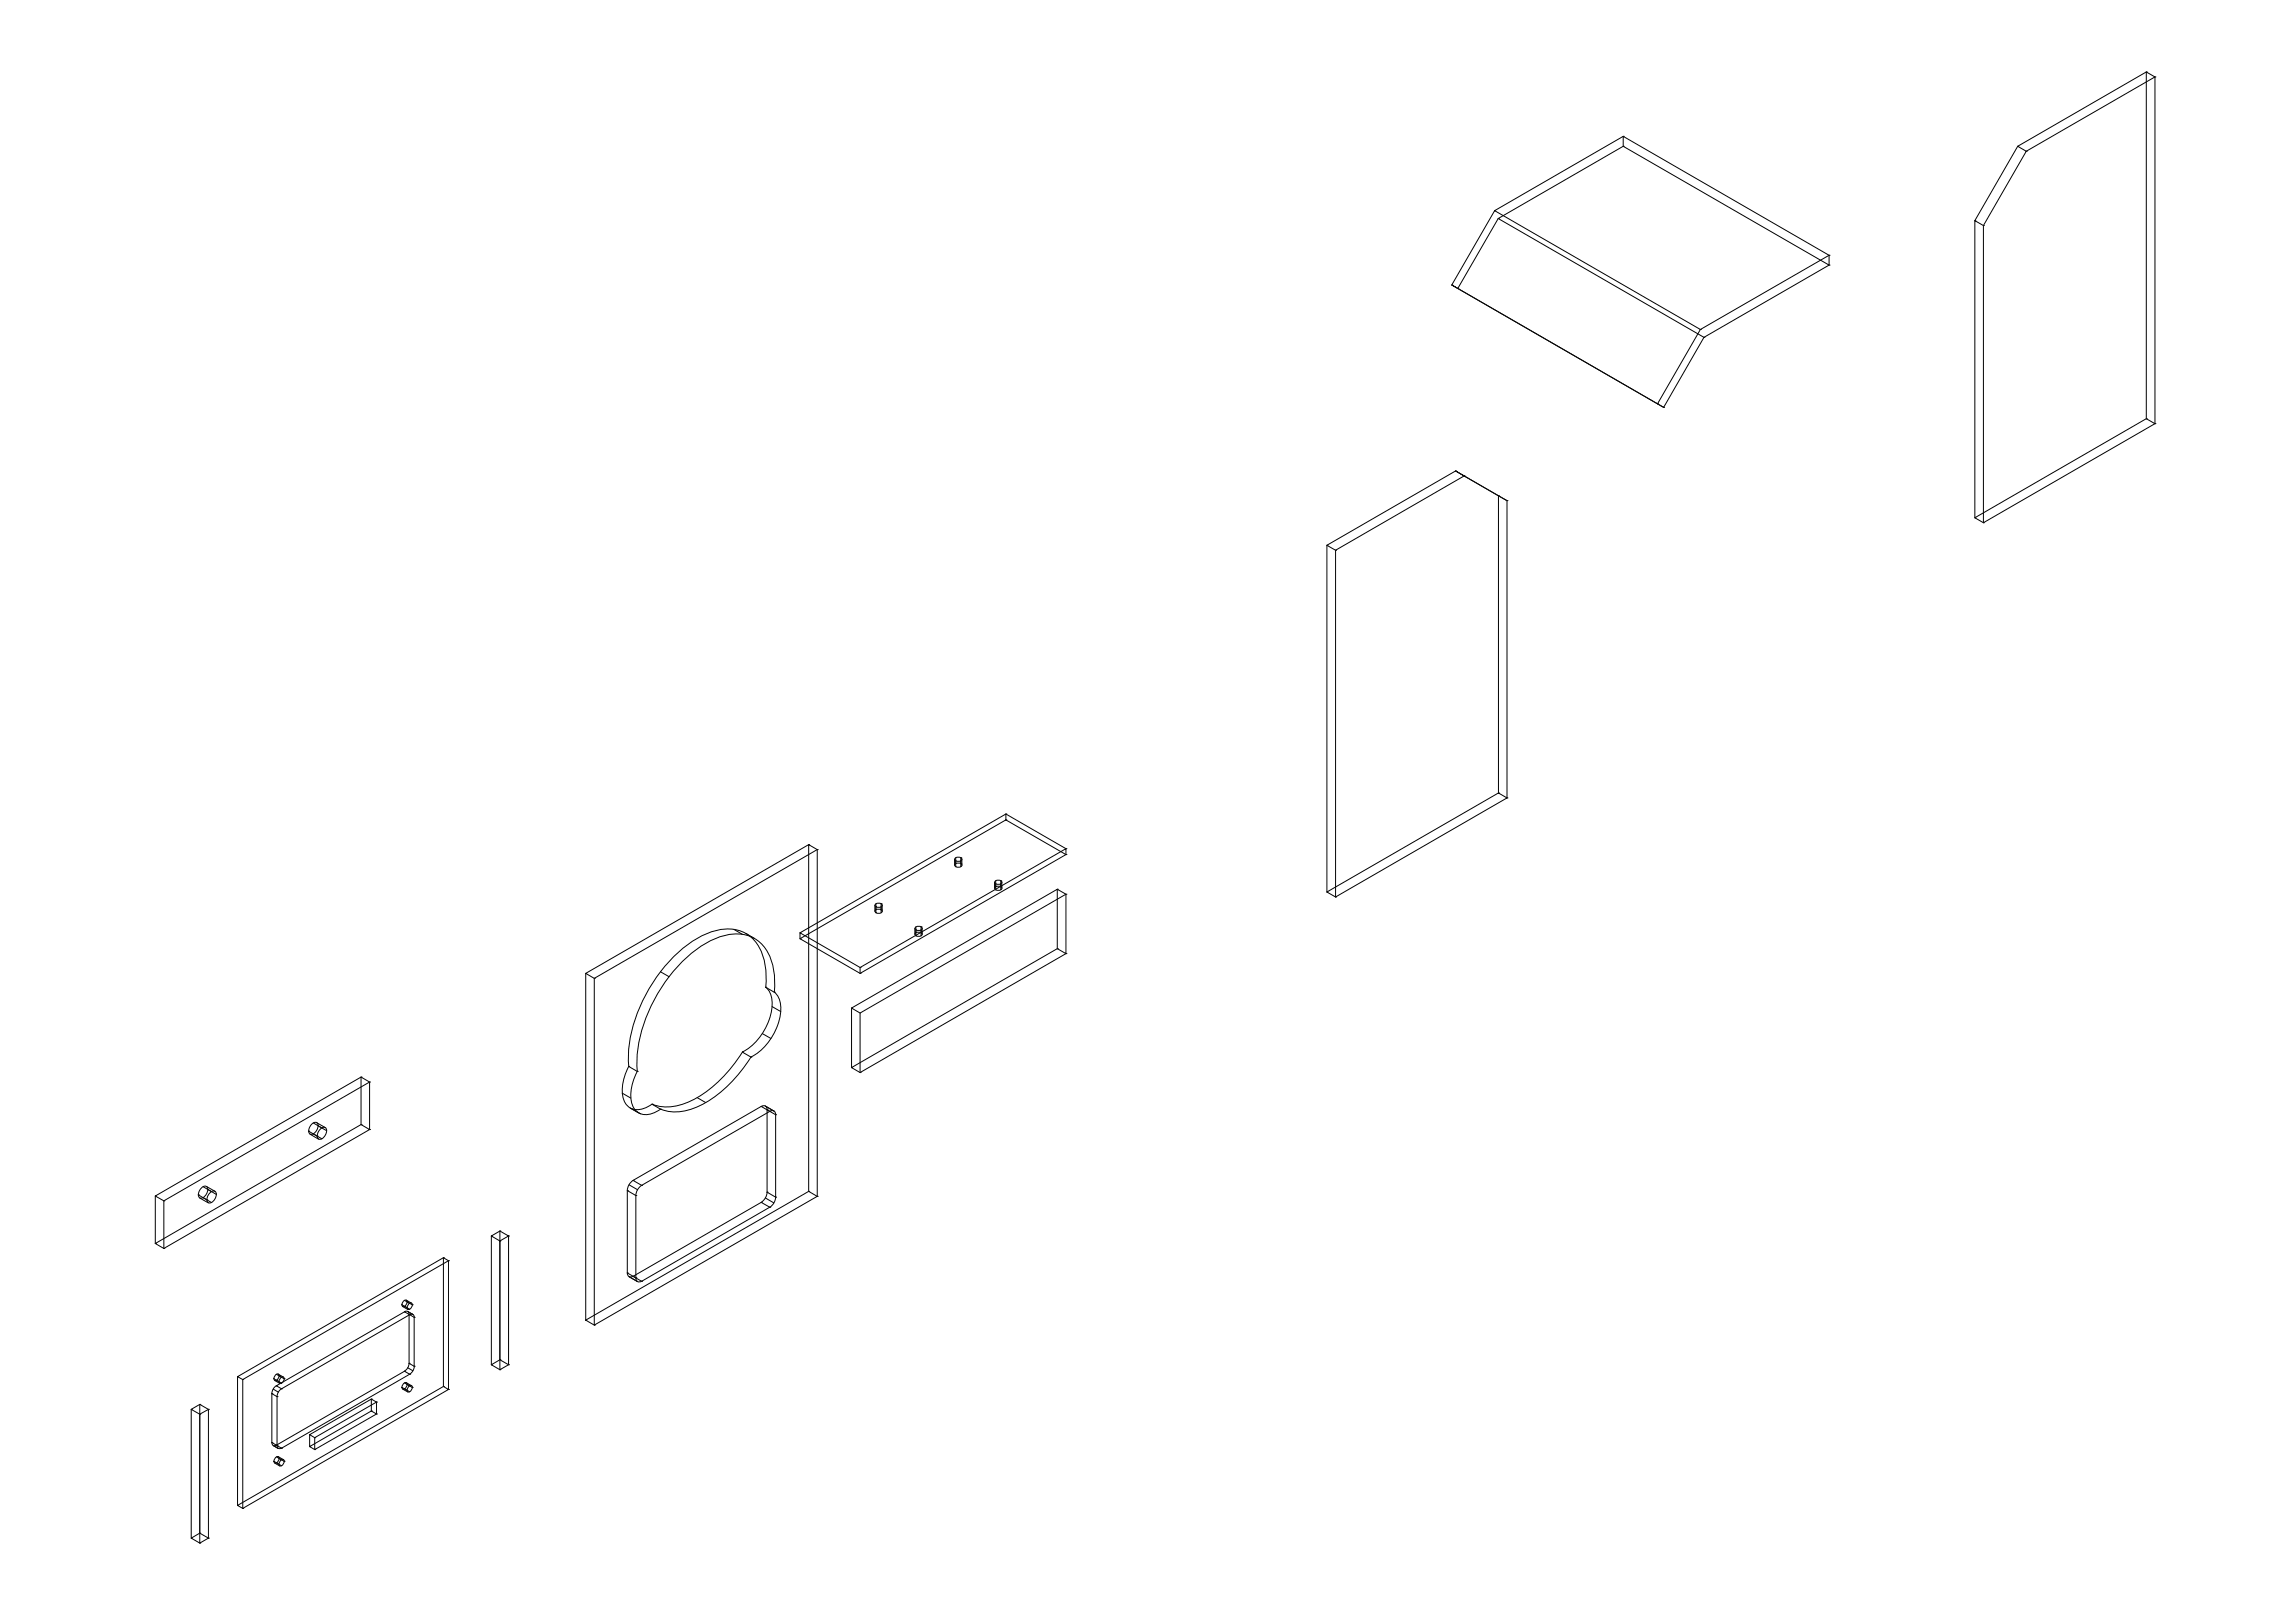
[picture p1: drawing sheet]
<svg xmlns="http://www.w3.org/2000/svg" width="841mm" height="594mm" viewBox="0 0 841 594" stroke-linecap="round" stroke-linejoin="round" font-family="sans-serif">
<!-- layer: Perspex -->
<g fill="none" stroke="#000" stroke-width=".37">
<path d="M786.5 26.4h.1M786.5 26.4v127M789.7 28.2h.1M789.7 28.2v127M594.8 53.6l-45.8 26.4 75.4 43.6 45.9-26.5M594.8 49.9l75.5 43.6v3.6l-75.5-43.5zM594.8 49.9h.1M594.8 53.6h.1M594.8 49.9l-47.1 27.3M739.4 53.6l47.1-27.2 3.2 1.8-47.2 27.2M739.4 53.6h.1M742.5 55.4h.1"/>
<path d="M547.7 77.2h.1M549 80l-14.8 25.6 75.5 43.6 14.7-25.6M549 80h.1M670.3 93.5h.1M670.3 97.1h.1M670.3 93.5l-47.2 27.2M723.7 80.8l15.7-27.2 3.1 1.8-15.7 27.2M723.7 80.8h.1M726.8 82.6h.1M532 104.4l15.7-27.2 75.4 43.5-15.7 27.2M532 104.4h.1M534.2 105.6l-2.2-1.2 77.7 44.8"/>
<path d="M534.2 105.6h.1M623.1 120.7h.1M624.4 123.6h.1M607.4 147.9h.1M609.7 149.2h.1M786.5 153.4h.1M789.7 155.2h.1M533.4 172.5l-47.1 27.2 3.1 1.8 47.1-27.2 15.8 9.1M533.4 172.5h.1M536.5 174.3l-3.1-1.8 15.7 9.1M536.5 174.3h.1M486.3 199.7h.1"/>
<path d="M486.3 199.7v127M549.1 181.6h.1M552.3 183.4h.1M723.7 189.6v-108.8l3.1 1.8v108.9M723.7 189.6l62.8-36.2 3.2 1.8-62.9 36.3zM723.7 189.6h.1M726.8 191.5h.1M489.4 201.5h.1M489.4 201.5v127M368.6 298.1h.1M368.6 298.1v2.2M549.1 290.4v-108.8l3.2 1.8v108.9l-62.9 36.2-3.1-1.8 62.8-36.3 3.2 1.9"/>
<path d="M549.1 290.4h.1M552.3 292.3h.1M296.3 309.4l-81.7 47.1 3.2 1.8 81.7-47.1M296.3 309.4h.1M299.5 311.2h.1M349.8 314.7v2.2M350 314.4a1.62 1.62 0 0 1 2.5 .3 1.52 1.52 0 0 1-2.6 0zM350 316.6a1.62 1.62 0 0 1 2.5 .3 1.52 1.52 0 0 1-2.6 0zM350.2 314.2v3.2M352.1 314.2h.1M352.1 316.3h.1M352.1 314.2v3.2"/>
<path d="M352.5 314.7v2.2M368.6 300.3h.1M390.6 313v-2.2l-75.4 43.6-22-12.7v2.1M390.6 310.8l-22-12.7-75.4 43.6M390.6 310.8h.1M390.6 313h.1M320.6 331.6v2.2M320.7 331.3a1.62 1.62 0 0 1 2.6 .3 1.52 1.52 0 0 1-2.7 0zM320.7 333.5a1.62 1.62 0 0 1 2.6 .3 1.52 1.52 0 0 1-2.7 0zM321 331v3.3M322.9 331h.1M322.9 333.2h.1"/>
<path d="M322.9 331v3.3M323.3 331.6v2.2M335.4 339.7a1.62 1.62 0 0 1 2.6 .3 1.52 1.52 0 0 1-2.7 0zM335.6 339.5v3.3M337.5 339.5h.1M337.5 339.5v3.3M364.5 323.2v2.2M364.6 322.8a1.62 1.62 0 0 1 2.6 .3 1.52 1.52 0 0 1-2.7 0zM364.6 325a1.62 1.62 0 0 1 2.6 .3 1.52 1.52 0 0 1-2.7 0zM364.9 322.7v3.2M366.7 322.7h.1M366.7 324.8h.1"/>
<path d="M366.7 322.7v3.2M367.1 323.2v2.2M387.4 325.7l3.2 1.8-75.4 43.5v21.8M387.4 325.7h.1M390.6 327.5v21.8l-3.2-1.8-75.3 43.5 3.1 1.8 75.4-43.5M390.6 327.5h.1M486.3 326.7h.1M489.4 328.5h.1M214.6 356.5h.1M214.6 356.5v127M217.8 358.3h.1M217.8 358.3v127"/>
<path d="M242 355.9l3.2 1.8M268.9 340.4l3.1 1.8M273.4 341.9l3.1 1.8M293.2 343.8l75.4-43.5 22 12.7-75.4 43.5zM293.2 341.7h.1M293.2 343.8h.1M315.2 354.4h.1M315.2 356.5h.1M315.2 354.4v2.1M335.3 340v2.2M335.4 341.9a1.62 1.62 0 0 1 2.6 .3 1.52 1.52 0 0 1-2.7 0zM337.5 341.7h.1"/>
<path d="M337.9 340v2.2M387.4 347.5v-21.8l-75.3 43.5v21.8M387.4 347.5h.1M390.6 349.3h.1M279.4 378.6l3.1 1.8M280.6 361.6a9.3 9.3 0 0 1 2 9.4 21.7 21.7 0 0 1-10.6 14.3M280.6 361.6h.1M280.6 361.6l3.1 1.8M280.6 361.6a22.6 22.6 0 0 0-4.4-17.5 14.3 14.3 0 0 0-16.1-2.6 48 48 0 0 0-23.7 23.3 47.6 47.6 0 0 0-6 25.7M282.9 368.7l3.2 1.8M283.7 363.4h.1M283.8 363.4a22.6 22.6 0 0 0-4.5-17.4 14.3 14.3 0 0 0-16-2.7 48 48 0 0 0-23.8 23.3 47.6 47.6 0 0 0-6 25.8"/>
<path d="M283.8 363.4a9.3 9.3 0 0 1 2 9.4 21.7 21.7 0 0 1-10.6 14.3M312.1 369.2h.1M312.1 369.2l3.1 1.8M132.3 394.5h.1M132.3 394.5v17.4M135.4 396.3l-3.1-1.8-75.4 43.6 3.1 1.7M135.4 396.3h.1M230.4 390.6h.1M230.4 390.6l3.1 1.8M233.5 392.4h.1M233.5 392.4a14.7 14.7 0 0 0-1.2 13.5 5.5 5.5 0 0 0 7.6 1.6l2.2-1.3M272 385.3h.1"/>
<path d="M272 385.3l3.2 1.9M272.1 385.3a45.4 45.4 0 0 1-21.8 19.1 16.2 16.2 0 0 1-11.4 0 7.3 7.3 0 0 1-8.5 1 9.6 9.6 0 0 1-1.9-9.8l1.9-5M275.2 387.2h.1M275.2 387.1a45.4 45.4 0 0 1-21.8 19.1 16.1 16.1 0 0 1-11.3 0M312.1 391h.1M315.2 392.8h.1M113.1 414.3h.1M113.1 414.3l3.1 1.8M113.6 415.4l3.1 1.8M114.4 411.6a1.23 1.23 0 0 1 1.7-.4 1.23 1.23 0 0 1 .4 1.6 2.71 2.71 0 0 1-2.9 2.6 2.71 2.71 0 0 1 .8-3.8zM114.8 411.3l3.2 1.8M114.8 415.3l3.2 1.8"/>
<path d="M116 411.2l3.2 1.8M116.2 416.1h.1M116.5 412.3l3.2 1.8M117.5 413.4a1.23 1.23 0 0 1 1.7-.4 1.23 1.23 0 0 1 .4 1.7 2.71 2.71 0 0 1-2.8 2.5 2.71 2.71 0 0 1 .7-3.8zM132.3 411.9h.1M135.4 413.7v-17.4l-75.4 43.5v17.5M135.4 413.7h.1M228 400.4l3.2 1.8M230.9 405.8l3.1 1.8M231.6 406.1l3.2 1.9M238.9 404.4h.1M238.9 404.4l3.2 1.9"/>
<path d="M242.1 406.3h.1M255.5 402l3.1 1.8M278.9 405.2h.1M278.9 405.2l5.3 3.1M278.9 405.2l-46.9 27.1M279 405.2a1.31 1.31 0 0 1 1.5-.1 1.31 1.31 0 0 1 .6 1.4M280.5 405.1l3.1 1.8M281.1 406.5h.1M281.1 406.5v30.2M282.1 407.1h.1M282.1 407.1l-47 27.1M282.1 407a1.31 1.31 0 0 1 1.5-.1 1.31 1.31 0 0 1 .6 1.4"/>
<path d="M284.2 408.3h.1M284.2 408.3v30.2M56.9 438.1h.1M56.9 438.1v17.4M60 439.8h.1M72.7 437.6h.1M72.7 437.6l4.8 2.9M73.2 438.8l3.1 1.7M73.9 435a1.23 1.23 0 0 1 1.7-.5 1.23 1.23 0 0 1 .5 1.7 2.71 2.71 0 0 1-2.9 2.5 2.71 2.71 0 0 1 .7-3.7zM74.4 434.6l4.9 2.9M75.6 434.5l3.2 1.8M75.8 439.4h.1"/>
<path d="M77.1 436.8a1.23 1.23 0 0 1 1.7-.5 1.23 1.23 0 0 1 .4 1.7 2.71 2.71 0 0 1-2.9 2.5 2.71 2.71 0 0 1 .8-3.7zM229.9 436.1h.1M229.9 436.1l3.1 1.8M229.9 436.1v30.1M230.5 433.9l3.2 1.9M232 432.3h.1M232 432.3l3.1 1.9M232 432.3l-1.3 1.4-.8 2.3M233 437.9h.1M233 437.9v30.1M235.1 434.2h.1M235.1 434.2l-1.3 1.3-.8 2.4"/>
<path d="M280.5 438.8l3.1 1.8M281.1 436.7h.1M281.1 436.7l3.1 1.8M281.1 436.6l-.5 1.8-1.6 1.9M284.2 438.5h.1M284.2 438.4l-.4 1.9-1.7 1.9M296.3 436.4v-127l3.2 1.8v127M296.3 436.4h.1M299.5 438.2h.1M56.9 455.5l75.4-43.6 3.1 1.8-75.4 43.6zM56.9 455.5h.1M60 457.3h.1"/>
<path d="M180.1 452.7v47.2l3.1 1.8M180.1 452.7h.1M183.2 450.9v47.1l3.2 1.9M183.2 454.5h.1M183.2 450.9h.1M186.4 452.7l-3.2-1.8-3.1 1.8 3.1 1.8 3.2-1.8v47.2l-3.2 1.8v-47.2M186.4 452.7h.1M278.9 440.4h.1M278.9 440.4l3.2 1.8M278.9 440.4l-46.9 27.1M282.1 442.2h.1M282.1 442.2l-47 27.1"/>
<path d="M147.3 477.9l1.9 1.1M147.5 478.5l2 1.1M147.9 476.5a.7 .7 0 0 1 1.2-.1 1.62 1.62 0 0 1-1.5 2.1l-.3-1zM148.2 476.3l1.9 1.1M148.2 478.4l1.9 1.1M148.9 476.2l1.9 1.1M149.2 476.8h.1M149.2 476.8l1.9 1.1M149.8 477.5a.7 .7 0 0 1 1.2 0 1.62 1.62 0 0 1-1.5 2.1l-.3-1zM151.1 477.9h.1M162.5 460.7l-75.4 43.5 1.9 1.1 75.4-43.5M162.5 460.7h.1"/>
<path d="M164.4 461.8h.1M229.9 466.2a1.31 1.31 0 0 0 .6 1.4 1.31 1.31 0 0 0 1.5-.2M229.9 466.2h.1M229.9 466.2l3.1 1.8M230.5 467.6l3.2 1.8M232 467.5h.1M232 467.5l3.1 1.8M233 468a1.31 1.31 0 0 0 .6 1.4 1.31 1.31 0 0 0 1.6-.2M233 468h.1M235.1 469.3h.1M148.2 480.5h.1M148.2 480.5l1.9 1"/>
<path d="M148.2 480.5l-46.9 27.1M148.2 480.4a1.03 1.03 0 0 1 1.2-.1 1.03 1.03 0 0 1 .5 1.1M149.4 480.3l1.9 1.1M149.9 499.3h.1M149.9 481.4h.1M149.9 499.3l1.9 1.1M149.9 481.4l1.9 1.1M149.9 481.4v17.9M149.9 499.3l-.5 1.6-1.1 1.3M150.1 481.5h.1M150.1 481.5l-46.9 27.2M150.1 481.5a1.03 1.03 0 0 1 1.2-.1 1.03 1.03 0 0 1 .5 1.1"/>
<path d="M151.8 482.5h.1M151.8 482.5v17.9M180.1 499.9h.1M183.2 498h.1M183.2 498l-3.1 1.9M186.4 499.9h.1M214.6 483.5l81.7-47.1 3.2 1.8-81.7 47.1zM214.6 483.5h.1M217.8 485.3h.1M70.1 516.2h.1M70.1 516.2v47.2M73.2 518l3.2-1.8v47.2l-3.2 1.8z"/>
<path d="M73.2 518h.1M73.2 514.4h.1M73.2 514.4v47.1M76.4 516.2l-3.2-1.8-3.1 1.8 3.1 1.8M76.4 516.2h.1M87.1 504.2h.1M87.1 504.2v47.2M89 505.3h.1M89 505.3v47.2M99.6 510.4h.1M99.6 510.4l1.9 1.1M99.6 510.4v17.9"/>
<path d="M100.1 508.8l1.9 1.1M100.3 505l1.9 1.1M100.6 505.6l1.9 1.1M101 503.5a.7 .7 0 0 1 1.2 0 1.62 1.62 0 0 1-1.5 2.1l-.3-1zM101.3 507.6h.1M101.3 507.6l1.9 1.1M101.3 507.5l-1.2 1.3-.5 1.6M101.3 503.4l1.9 1M101.3 505.5l1.9 1.1M101.5 511.5h.1M101.5 511.5v17.9M102 503.3l1.9 1.1"/>
<path d="M102.2 503.9h.1M102.2 503.9l1.9 1.1M102.9 504.6a.7 .7 0 0 1 1.2 0 1.62 1.62 0 0 1-1.6 2.1l-.2-1zM103.2 508.7h.1M103.2 508.6l-1.2 1.3-.5 1.6M104.1 505h.1M136.1 516.8h.1M136.1 512.4h.1M136.1 516.8l1.9 1.1M136.1 512.4l1.9 1.1M138 517.9h.1M138 513.5h.1"/>
<path d="M147.3 508.2l1.9 1M147.5 508.7l2 1.1M147.9 506.7a.7 .7 0 0 1 1.2 0 1.62 1.62 0 0 1-1.5 2l-.3-.9zM148.2 502.2h.1M148.2 502.2l1.9 1.1M148.2 502.2l-46.9 27.1M148.2 506.5l2.9 1.7M148.2 508.7l1.9 1.1M148.9 506.4l1.9 1.1M149.2 507.1h.1M149.4 501l1.9 1.1M149.8 507.8a.7 .7 0 0 1 1.2-.1 1.62 1.62 0 0 1-1.5 2.1l-.3-1z"/>
<path d="M150.1 503.3h.1M150.1 503.3l-46.9 27.1M151.1 508.2h.1M151.8 500.4h.1M151.8 500.4l-.5 1.6-1.1 1.3M162.5 507.8v-47.1l1.9 1.1v47.1M162.5 507.8h.1M164.4 508.9h.1M183.2 501.7h.1M99.6 528.3a1.03 1.03 0 0 0 .5 1.1 1.03 1.03 0 0 0 1.2-.1M99.6 528.3h.1M99.6 528.3l3.6 2.1"/>
<path d="M100.1 529.4l1.9 1.1M100.3 535.2l1.9 1.1M100.6 535.8l1.9 1.1M101 533.8a.7 .7 0 0 1 1.2 0 1.62 1.62 0 0 1-1.5 2l-.3-1zM101.3 529.3h.1M101.3 533.6l1.9 1.1M101.3 535.8l1.9 1.1M101.5 529.4a1.03 1.03 0 0 0 .5 1.1 1.03 1.03 0 0 0 1.2-.1M101.5 529.4h.1M102 533.5l1.9 1.1M102.2 534.1h.1M102.2 534.1l1.9 1.1"/>
<path d="M102.9 534.9a.7 .7 0 0 1 1.2-.1 1.62 1.62 0 0 1-1.6 2.1l-.2-1zM103.2 530.4h.1M104.1 535.2h.1M113.5 525.5l22.6-13.1v4.4l-22.6 13zM113.5 529.8h.1M113.5 525.5h.1M113.5 525.5l1.8 1.1M113.5 529.8l1.8 1.1M115.3 526.6l22.7-13.1v4.4l-22.7 13zM115.3 526.6h.1M115.3 530.9h.1M87.1 551.4l75.4-43.6 1.9 1.1-75.4 43.6z"/>
<path d="M87.1 551.4h.1M89 552.5h.1M70.1 563.4h.1M73.2 565.2h.1M73.2 561.5h.1M76.4 563.4l-3.2-1.9-3.1 1.9 3.1 1.8M76.4 563.4h.1"/>
</g>
</svg>
